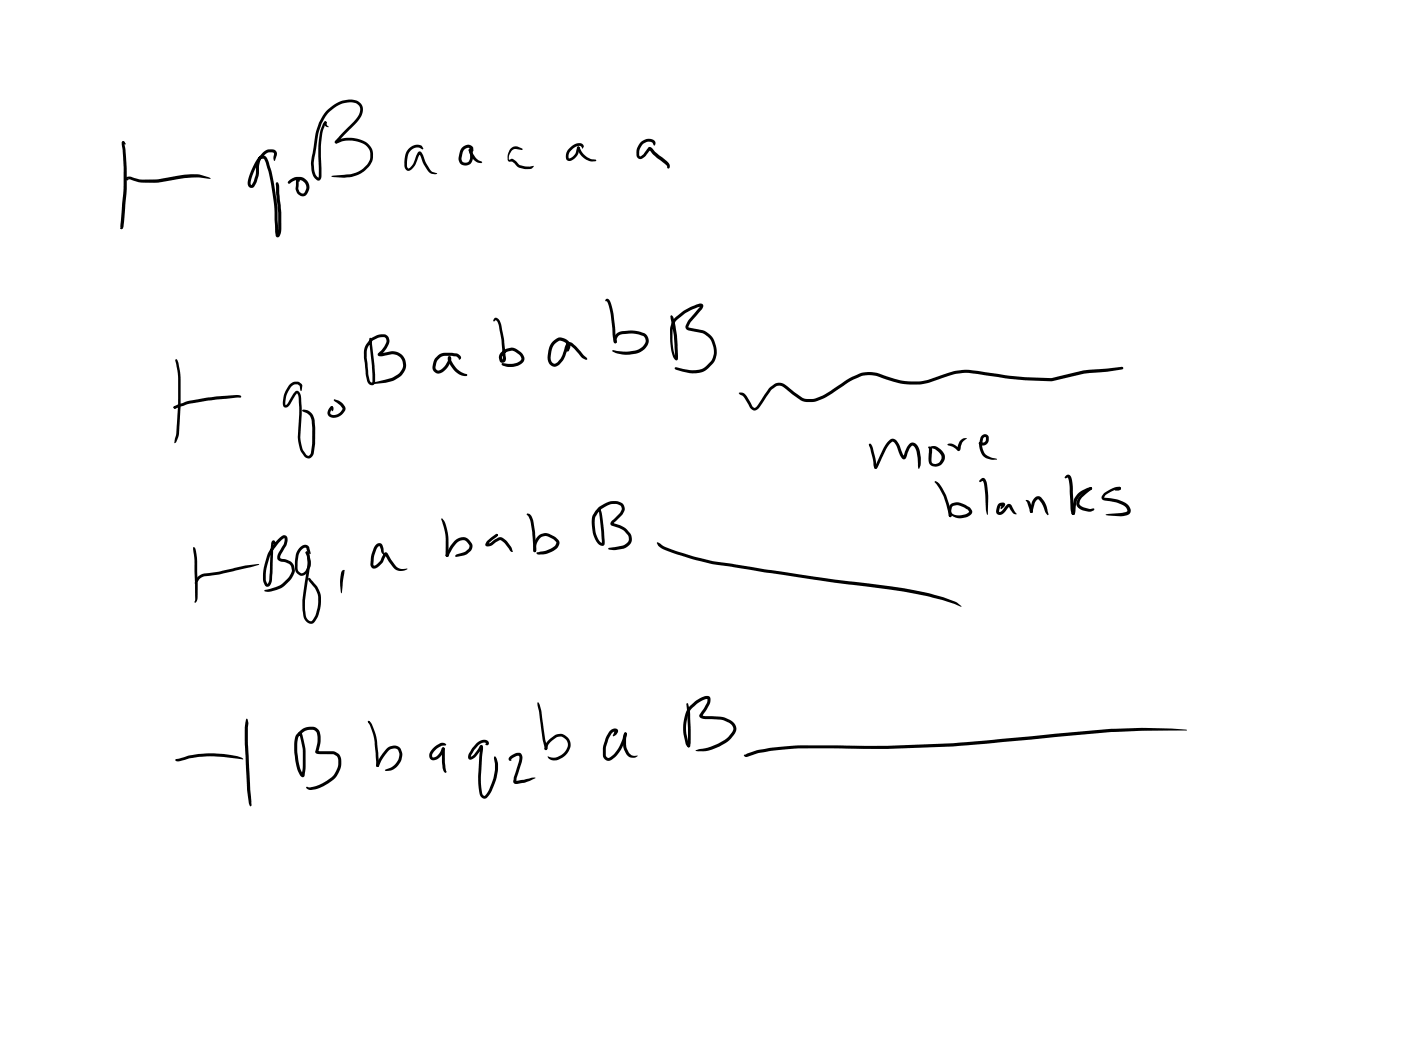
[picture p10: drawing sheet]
<svg xmlns="http://www.w3.org/2000/svg" width="108mm" height="81mm" viewBox="0 0 108 81" stroke-linecap="round" stroke-linejoin="round" font-family="sans-serif">
<g fill="#000">
<path d="M9.3 17.6v-.1l.1 .1v.1zM9.5 10.9l.1 .1-.1 .1-.1-.1zM9.4 10.9h.2l.1 .6 .1 2.9-.3 3-.1 .3-.1-.1v-.1l.2-3.1zM9.4 10.9h.2l.1 .2h-.3zM9.7 13.7h.5a6.6 6.6 0 0 0 3.4-.1 4.1 4.1 0 0 1 2.6 .1v.1a9.7 9.7 0 0 0-3.9 .2l-1.5 .1-.9-.3a.11 .11 0 0 1-.2 .1 .1 .1 0 0 1 0-.2zM20.2 11.8a.84 .84 0 0 1 1-.2l.1 .3-.2 .5v-.6h-.5a3.8 3.8 0 0 0-1.3 2.3l.1 .2 .2-.4 .1-.5v-.7l.3-.6 .2-.1h.2l.3 .5a19.8 19.8 0 0 1 .8 5.5v.1h-.2l.1-.5v-1.2l-.2-2.2 .2-.2 .1 .3 .2 2.1v1.2l-.1 .5a.21 .21 0 0 1-.3 .2 .21 .21 0 0 1-.1-.3v-.1a15.6 15.6 0 0 0-.8-5.6l-.1-.1h-.2l-.1 .2-.1 1.1-.3 .9-.2 .1-.2-.1a.6 .6 0 0 1 0-.7 4.3 4.3 0 0 1 1-1.9zM22.9 13.7l.2 .1-.1 .1-.2-.1zM22.2 14l.1-.1a1.03 1.03 0 0 1 1-.2 .8 .8 0 0 1 .5 .6 .8 .8 0 0 1-.4 .8h-.2a.62 .62 0 0 1-.4-.5v-.5a.26 .26 0 0 1 .2-.4v.8l.1 .3 .3 .1 .2-.5a.59 .59 0 0 0-.5-.5h-.4l-.4 .3-.1-.1zM25 9.4h.1v.1h-.1zM25.2 8.5a2.12 2.12 0 0 1 2.5-.6 .98 .98 0 0 1-.1 1.5l-1.6 1.6h-.2v-.2l1-1a1.99 1.99 0 0 0 1-1.4l-.2-.3a1.66 1.66 0 0 0-2.1 .4 3.5 3.5 0 0 0-1 1.9l-.2 1.5a2.67 2.67 0 0 0 0 1.6l.2 .2 .1-.2a13 13 0 0 1 .1-3.3l.2-.7 .2-.1h.1l-.2 .2a5.7 5.7 0 0 0-.3 2.8l.1 1.1a.29 .29 0 0 1-.2 .4 .29 .29 0 0 1-.4-.2l-.1-.2a2.92 2.92 0 0 1 0-1.7l.2-1.4a3.9 3.9 0 0 1 .9-1.9zM25 9.4h.2l.1 .4-.3-.1zM25.8 10.9l.2-.1a2.2 2.2 0 0 1 2.6 .7l.1 .2a1.3 1.3 0 0 1-.3 1.2 2.5 2.5 0 0 1-1.9 .8l-1-.1 1-.1a1.93 1.93 0 0 0 2-1.4 1.08 1.08 0 0 0-1-1.2l-.8-.1-.8 .3z"/>
<path d="M31.5 11.4l.3-.2h.4h.3l.1 .3-.5-.1-.4 .1a1.41 1.41 0 0 0-.3 1.4h.2l.2-.2 .3-.7a.29 .29 0 0 1 .3-.3l.8 1.4 .5 .3h-.4l-.2-.1-.5-.6-.3-.8h.1l-.2 .2a1.55 1.55 0 0 1-.6 1h-.3a1.57 1.57 0 0 1 .2-1.7zM36.2 11.5l.1 .1v.1l-.2-.1zM36.2 11.5h.1l.4 .7 .5 .3a.59 .59 0 0 1-.8-.2l-.2-.5zM35.6 11.4l.3-.2h.3l.2 .1 .1 .3-.1 .1-.3-.3-.3 .1-.2 .7 .1 .3h.3l.2-.1v-.5l-.1-.4h.2l.1 .2a.91 .91 0 0 1-.2 .9 .54 .54 0 0 1-.6 .1 .54 .54 0 0 1-.3-.6l.2-.5zM39.4 11.4l.4-.1 .5 .2-.1 .1-.5-.1-.2 .1-.3 .5v.2h.2a.54 .54 0 0 1 .5 .3l.2 .1 .3 .1h.7l-.2 .2h-.5l-.5-.1-.5-.5h.1h-.3l-.1-.4zM44.5 11.3l.2 .1-.1 .1-.1-.1zM44.5 11.3h.1a1.51 1.51 0 0 0 1.4 1.1h-.1a1.3 1.3 0 0 1-1.4-1zM43.9 11.4l.3-.3 .3-.1 .3 .1 .2 .2-.1 .2-.1-.2-.2-.1-.5 .3-.3 .3v.4l.5-.3 .2-.6 .2 .1-.3 .7-.4 .3h-.2a.58 .58 0 0 1 0-.9zM49.4 11v-.1a.8 .8 0 0 1 1-.1l.1 .3-.1 .1-.2-.2-.3-.1a.87 .87 0 0 0-.6 .9v.2h.1l.4-.5a.23 .23 0 0 1 .3-.2 .23 .23 0 0 1 .2 .2l1.1 .9 .2 .3a.13 .13 0 0 1-.1 .2 .13 .13 0 0 1-.1-.1l-1.1-.9-.3-.3 .1-.1-.4 .5-.3 .2h-.2l-.2-.2a1.19 1.19 0 0 1 .4-1zM13.4 31.3l.2 .1-.1 .1-.1-.1zM13.4 31.3l1.1-.4 1.5-.3 2.2-.2 .4 .2h-.1l-1.8 .2-2.1 .3-1.1 .4zM13.6 27.7h.1a7.6 7.6 0 0 1 .2 3.1l-.1 2.6-.2 .7h-.1l.2-2.7a10.9 10.9 0 0 0-.2-3.6z"/>
<path d="M13.4 31.3l.3 .1-.2 .1zM22.3 29.6l.4-.2h.4l.2 .3-.1 .4h-.1v-.4l-.2-.1-.3 .1a1.79 1.79 0 0 0-.6 1.5l.2-.1 .5-.8a.27 .27 0 0 1 .3-.2 .27 .27 0 0 1 .2 .4 13.6 13.6 0 0 1-.1 3.2 1.63 1.63 0 0 0 .6 1.4h.1l.1-.2a7.7 7.7 0 0 0 .1-2.4l-.1-.5-.6-.3v-.1a.9 .9 0 0 1 1 1 6.6 6.6 0 0 1-.2 2.5 .38 .38 0 0 1-.7 0l-.3-.5a11 11 0 0 1 0-3.2l-.1-.8-.1-.3-.7 1.1a.28 .28 0 0 1-.4-.1 .28 .28 0 0 1 0-.3 2.21 2.21 0 0 1 .5-1.4zM25.5 31.3h.1v.2h-.1zM25.5 31.3l.2 .1-.1 .3-.1-.2zM25.7 30.8h.1a1.07 1.07 0 0 1 .8 .6v.2l-.2 .3-.5 .3h-.3l-.2-.1-.2-.2 .1-.2a.38 .38 0 0 1 .3-.4l-.2 .5 .2 .2 .5-.1 .3-.4-.2-.3zM28.5 26.1h.1v.2l.3 2.6v.6l-.1 .2h-.2a.44 .44 0 0 1-.3-.4l-.3-1.8a1.48 1.48 0 0 1 1.7-1.7 .62 .62 0 0 1 .1 1l-.5 .6v-.2l.8-.1a1.03 1.03 0 0 1 1.2 .8 1.12 1.12 0 0 1-.5 1.2l-.5 .2-.6 .2-.9 .1-.1-.1 1.5-.4 .5-.3 .3-.4a.81 .81 0 0 0-.4-1l-.4-.1-.6 .1a.3 .3 0 0 1-.3 .1 .3 .3 0 0 1-.2-.2l.5-.5 .2-.5-.2-.3h-.4a1.18 1.18 0 0 0-.8 .7l-.1 .3v.6l.1 1.4 .1 .4 .2 .1v-1.3zM34 40v-.1a3.6 3.6 0 0 1 .6 2.6l-.1 .4-.2-.1a5.7 5.7 0 0 0-.3-2.8zM34.5 27.5h.2v.2a1.8 1.8 0 0 0 1.1 1.1h.2l-.1 .2a1.51 1.51 0 0 1-1.4-1.2zM33.7 27.4a1.34 1.34 0 0 1 1.2-.2l.5 .2a.16 .16 0 0 1 .1 .2 .16 .16 0 0 1-.2 .1l-.1-.2-.4-.1-.8 .1a.93 .93 0 0 0-.4 .9l.2 .2 .3-.2 .3-.3 .1-.5 .1 .1-.1-.1a.17 .17 0 0 1 .3-.1 .17 .17 0 0 1 0 .3l-.1 .2a1.45 1.45 0 0 1-.8 .8h-.3l-.2-.2a.99 .99 0 0 1 .3-1.2zM38.1 24.5a.35 .35 0 0 1 .5 .4l.2 1.2 .2 1.5-.1 .3a.24 .24 0 0 1-.4-.2 .74 .74 0 0 1 .7-.9 1.1 1.1 0 0 1 1.2 .9l-.1 .2a1.42 1.42 0 0 1-1.6 .3v-.2h.1a1.47 1.47 0 0 0 1.3-.2l.1-.2-.2-.2-.5-.4-.4 .1-.3 .2-.1 .2v.2l.1-.1-.2-1.4-.2-1.1-.2-.4-.1 .1-.1-.1zM40.6 39.6a.46 .46 0 0 1 .5 .6l.2 2a.21 .21 0 0 1 0 .2 .21 .21 0 0 1-.2 .1l-.2-2.3zM42.6 26.3a.73 .73 0 0 1 .9-.2 .73 .73 0 0 1 .4 .7l-.1 .3h-.1l-.1-.2h.1h-.1l.1-.4-.3-.2a.76 .76 0 0 0-.9 .8v.7l.1 .1 .2 .1 .4-.4 .5-1.1 .3-.1 .4 .3 .8 1-.4-.1-.9-1h-.1v.1a2.42 2.42 0 0 1-.7 1.4h-.1a.58 .58 0 0 1-.7 0 .58 .58 0 0 1-.1-.7 1.53 1.53 0 0 1 .4-1.1z"/>
<path d="M46.1 39.1a1.43 1.43 0 0 1 1.9-.2l.1 .4a1.98 1.98 0 0 1-.8 1 1.81 1.81 0 0 1 1.3 .9 .77 .77 0 0 1-.6 1.1l-.7 .1-.5-.1 1.2-.3a.53 .53 0 0 0 .4-.7l-.4-.5-.8-.3a.21 .21 0 0 1-.2-.1 .21 .21 0 0 1 .1-.3l.7-.6 .1-.3-.1-.3a1.52 1.52 0 0 0-1.9 .9 2.6 2.6 0 0 0 .3 1.9l.2 .1-.2-2.3v-.3a6.7 6.7 0 0 1 .4 2.5v.2a.29 .29 0 0 1-.3 .2 .29 .29 0 0 1-.3-.3 2.74 2.74 0 0 1-.3-2.1zM46.7 23.1a.32 .32 0 0 1 .4 .3l.2 .8 .2 2.2h-.2l-.1-.5a8.5 8.5 0 0 0-.4-2.5v-.2h-.2zM47.5 25.7l.4-.2h.8l.6 .1 .5 .2a.7 .7 0 0 1 .1 .9 1.39 1.39 0 0 1-.9 .6 2.07 2.07 0 0 1-1.8-.3 3.7 3.7 0 0 0 1.9 0l.4-.3 .2-.2v-.3l-.1-.3-.8-.2-.9 .1-.3 .2-.1 .4-.1 .1-.1-.2v-.2zM51.7 24.4v-.1l.2 .2 .2 1.3 .1 1.7-.1 .3a.94 .94 0 0 1-.4-1 3.2 3.2 0 0 1 .1-2.1l.9-.8 1-.4a.28 .28 0 0 1 .4 0 .28 .28 0 0 1-.1 .4l-.8 .9-.2 .4 1.4 .4a1.39 1.39 0 0 1 .7 .7 1.63 1.63 0 0 1-.2 1.7l-.3 .4a1.58 1.58 0 0 1-1.5 .4l-1-.3-.1-.1 .1-.1a3.3 3.3 0 0 0 2 .1l.7-.6a1.51 1.51 0 0 0 0-1.5l-.2-.3-.4-.3-1.2-.2-.2-.2 .2-.6 1-1.1-1.1 .5-.6 .4a1.18 1.18 0 0 0-.5 1 3.3 3.3 0 0 0 .3 2.1h-.1l-.1-1.7zM56.9 30.3a.56 .56 0 0 1 .7 .3l.4 .8h.1l.2-.1a5.8 5.8 0 0 1 1.4-1.7 .85 .85 0 0 1 1 .2l1.1 .9a2.25 2.25 0 0 0 2.2-.6l.8-.6a3.1 3.1 0 0 1 2.8-.8l1.3 .5a4.9 4.9 0 0 0 3.6-.3l.6-.2a4.8 4.8 0 0 1 2.8 0l3.1 .4h2a13.6 13.6 0 0 1 4.3-.7l1.2-.1 .1 .1-.1 .1-1.2 .1a15.4 15.4 0 0 0-4.3 .8l-2-.1-3.1-.4a4.7 4.7 0 0 0-2.7 0l-.6 .2a5.1 5.1 0 0 1-3.7 .3l-.6-.2a2.48 2.48 0 0 0-2.4 0l-.5 .3a9.4 9.4 0 0 1-2.5 1.4l-.7 .1-.4-.1-1.2-.9a.65 .65 0 0 0-.8-.2 6.2 6.2 0 0 0-1.3 1.6 .39 .39 0 0 1-.4 .2 .39 .39 0 0 1-.3-.2l-.5-.8zM66.9 34.3l.1-.1 .1 .1-.1 .1zM67 34.2l.1 .1-.1 .1zM67 34.2h.1l.2 .4 .3 1.4-.1 .1-.2-.1zM68.5 34a.46 .46 0 0 1 .5-.2 .46 .46 0 0 1 .3 .5l.4 .9h-.1l.1-.1a1.56 1.56 0 0 1 .5-1h.1a.47 .47 0 0 1 .4 .3 2.23 2.23 0 0 1 .1 1.7l-.1-.1-.1-1.2-.2-.4-.1-.1-.2 .2-.2 .5a.26 .26 0 0 1-.1 .3 .26 .26 0 0 1-.3 0l-.4-1-.3-.3-.5 .6-.7 1.4a.12 .12 0 0 1-.1 .1 .12 .12 0 0 1-.1-.1l.7-1.5zM71.6 34.4a.37 .37 0 0 1 .2 .6v.7l.3 .1 .3-.2 .1-.3v-.2l-.4-.5h-.4a.16 .16 0 0 1 0-.2 .16 .16 0 0 1 .2 0h.2l.3 .2a.73 .73 0 0 1 .1 1.2l-.5 .2-.4-.3-.1-.3 .1-.8-.1-.1zM72 37.1h.1l.2 .1a4.9 4.9 0 0 1 1 2.4 .12 .12 0 0 1 0 .2 .12 .12 0 0 1-.2-.1 5.3 5.3 0 0 0-.9-2.3zM73 34.2a.89 .89 0 0 1 .9 .4h-.1a.7 .7 0 0 1 .7-.8l-.4 .3-.1 .4a.2 .2 0 0 1-.1 .3 .2 .2 0 0 1-.3-.2l-.6-.3z"/>
<path d="M73.2 38.9l.1-.1a1.24 1.24 0 0 1 1.3 .2l.3 .4a.51 .51 0 0 1-.5 .5h-.3a.61 .61 0 0 1-.8-.4l.5 .2 .6-.1 .3-.2-.4-.3a1.01 1.01 0 0 0-.8-.1l-.2 .1v.6l-.1 .2a.88 .88 0 0 1 0-1zM75.6 36.9a.3 .3 0 0 1 .3 0 .3 .3 0 0 1 .1 .3l.1 1.1v1.4l-.1-.4-.2-2.2-.3 .1-.1-.1zM75.6 33.6l.3-.1 .3 .2a.46 .46 0 0 1-.2 .6 .46 .46 0 0 1-.6-.2l.5-.1 .1-.3-.2 .1a1.37 1.37 0 0 0 0 1.1l.3 .2 .7 .3h-.3l-.5-.1a1.28 1.28 0 0 1-.4-1.7zM76.9 38.8h.1a.23 .23 0 0 1 .3-.1 .23 .23 0 0 1 0 .4l-.1 .1h-.1l.1-.4 .1 .2h-.2l-.1 .4h.2l.4-.5 .2-.1 .1 .1 .4 .7-.3-.1-.2-.5-.5 .6-.2 .1-.2-.1-.1-.2zM79 38.5l.4 .2 .1 .8h-.1zM79.7 38.3l.3-.1 .2 .1a2.38 2.38 0 0 1 .6 1.3 .27 .27 0 0 1-.3-.3l-.2-.5-.3-.3-.3 .2-.1 .8h-.2l.1-.8zM82.1 36.6a.3 .3 0 0 1 .4 0 .3 .3 0 0 1 .1 .4l.1 2.2 .1 .4-.1 .1-.1-.1-.1-.4-.1-2.2-.1-.2-.2 .1-.1-.1zM83 38.1l.8-.5h.3v.1l-.2 .1a1.29 1.29 0 0 0-1 1.2v.5a.14 .14 0 0 1-.1 .1 .14 .14 0 0 1-.2 0l.1-1.1zM84 37.6h.1v.1h-.2zM83.2 38.2l.8-.7 .1 .1v.1l-.8 .7-.1 .4 .3 .3 .5 .1h.2l.1 .1-.3 .1-.6-.1a.54 .54 0 0 1-.5-.5zM85.9 37.7l.4-.2 .1 .1-.2 .2h-.3zM85 38h.1a1.41 1.41 0 0 1 1.2-.5v.2h-.1a1.46 1.46 0 0 0-1 .5l-.1 .1 1.1 .2a1.06 1.06 0 0 1 .9 .8v.3l-.3 .1a3.3 3.3 0 0 1-1.6 0v-.1h.2l1.1-.1 .4-.2-.2-.2-.2-.2-.5-.2-.8-.1a.29 .29 0 0 1-.3-.2 .29 .29 0 0 1 .1-.4z"/>
<path d="M13.5 58.5l.7-.2a6.7 6.7 0 0 1 2.3-.2l1.8 .2 .4 .2-2.7-.2-1.4 .1-.8 .3-.2-.1zM13.5 58.5h.2l-.1 .1zM14.9 42.1l.2 .2 .1 .8v3.2a.09 .09 0 0 1-.1 .1 .09 .09 0 0 1-.1-.1zM15.2 44.4l.5-.2 1.2-.2 2-.4 1.1-.1-3.1 .8-1.2 .1-.3 .2-.4 .4v-.1zM19 55.4l.1 .3v1.6l.3 4.8a.16 .16 0 0 1-.2-.1 .16 .16 0 0 1 0-.2l-.2-.9-.1-3.6v-1.3zM21 41.7h.2v.3l-.2-.2h.1l-.1 2.9-.2 .4-.2 .1a.51 .51 0 0 1-.3-.6 3.6 3.6 0 0 1 1.6-3.4l.2 .2 .1 .3-.1 .3-.5 .8v.2l.1 .1a.95 .95 0 0 1 1 .5v.4l-.1 .3a2.2 2.2 0 0 1-2.2 1.3v-.1l.2-.1a2.34 2.34 0 0 0 1.6-.9l.3-.5-.1-.4-.3-.2-.6-.2a.43 .43 0 0 1 0-.7l.4-.6v-.4l-.4 .3a3.6 3.6 0 0 0-.9 3.2l.1-.3 .1-2.3zM23 56.4l.2 .1-.1 .1zM23 56.4a.94 .94 0 0 1 .8-.4 .94 .94 0 0 1 .9 .5 2.59 2.59 0 0 1-.2 1.5v-.1h1.2a.7 .7 0 0 1 .6 .7 2.03 2.03 0 0 1-1.3 2 1.34 1.34 0 0 1-1.3 .2l-.1-.1v-.1l.3 .1a2.67 2.67 0 0 0 2.1-1.6l.1-.6a.47 .47 0 0 0-.4-.4h-1a.28 .28 0 0 1-.3 0 .28 .28 0 0 1-.1-.3l.2-.6v-.5l-.1-.3-.3-.2a1.08 1.08 0 0 0-1.2 1.2 4 4 0 0 0 .4 2.3h-.1l.1-.2a6.1 6.1 0 0 0-.2-2.8l-.1-.2 .1-.1 .2 .2a7.1 7.1 0 0 1 .2 3.2l-.1 .1-.2-.1a4.4 4.4 0 0 1-.4-3.1zM23.6 42.5a.35 .35 0 0 1 .3 .5v.5a15.9 15.9 0 0 0-.4 3.6l.2 .6 .2 .2 .2-.1a2.81 2.81 0 0 0 .4-2l-.2-.5-.4-.4a.24 .24 0 0 1-.1-.1 .24 .24 0 0 1 0-.3l.1 .1a2.24 2.24 0 0 1 .8 2.3l-.2 .6-.3 .4a.55 .55 0 0 1-.6 .1 .55 .55 0 0 1-.2-.6l-.1-.3a17 17 0 0 1 .4-3.7zM23.1 42.2l.3-.2h.3l.1 .2 .1 .5h-.1l-.3-.5-.3 .2a2.14 2.14 0 0 0-.2 1.6l.2 .2 .4-.3a1.12 1.12 0 0 0 0-1.1l-.1-.2 .1-.1 .2 .3a1.19 1.19 0 0 1-.4 1.5l-.3 .1a.62 .62 0 0 1-.4-.6 1.84 1.84 0 0 1 .4-1.6zM26.4 44h.2l-.3 1.7-.1-1zM28.4 55.6l.1 .1z"/>
<path d="M28.3 55.6l.1-.1 .1 .2zM28.3 55.6h.2a3.5 3.5 0 0 1 .6 1.8l.1 1.7a.23 .23 0 0 1-.2-.2 .23 .23 0 0 1 0-.2l-.1-1.3a3.8 3.8 0 0 0-.5-1.7zM29.8 57.7a.68 .68 0 0 1 1.1 .1v.1a1.24 1.24 0 0 1-.8 1.5h-.5l.8-.5 .3-.4 .1-.3-.2-.5h-.4a1.53 1.53 0 0 0-.8 1l-.2 .4h-.2l.2-.6zM29 58.9h.1l.1 .2h-.2zM29 42l.2-.1h.2l.2 .8a.21 .21 0 0 1-.2-.1 .21 .21 0 0 1 0-.2l-.2-.3-.4 .7v.8l.5-.4 .2-.5a.18 .18 0 0 1 .2-.1 .18 .18 0 0 1 .2 .1l.6 .9a.91 .91 0 0 0 .9 .2 .81 .81 0 0 1-1.1-.1l-.6-.9h.1l-.2 .2a1.23 1.23 0 0 1-.8 .8h-.1l-.1-.2v-.6l.2-.7zM34.1 57.6h.1l.1 .1 .1 1.6a.12 .12 0 0 1 0 .2 .12 .12 0 0 1-.1 .1 .12 .12 0 0 1-.1-.2l-.1-.7zM33.4 57.6l.5-.3h.4l.1 .1h-.1l-.3 .1-.5 .3-.2 .3v.2h.3l.4-.4a.18 .18 0 0 1 0-.2 .18 .18 0 0 1 .3 0l-.1 .3a.7 .7 0 0 1-1 .5l-.1-.1a.65 .65 0 0 1 .3-.8zM35 41.7l.3-.2a.7 .7 0 0 1 .9 .1 .7 .7 0 0 1 0 .9l-.4 .3-.7 .1v-.2l.7-.2 .3-.2 .1-.2-.1-.2-.2-.2-.2-.1-.5 .2-.5 .8a.25 .25 0 0 1-.3 .3l.1-.4zM36.7 57.3l.1-.1a.5 .5 0 0 1 .4-.2 .5 .5 0 0 1 .5 .3l-.2 .1-.1-.1h.1l-.2-.1-.4 .2-.4 .4-.3 .5 .3-.1 .4-.6a.18 .18 0 0 1 .2-.2 .18 .18 0 0 1 .1 .3l-.1 2.1a2.36 2.36 0 0 0 .1 1.5h.2a3.6 3.6 0 0 0 .7-2.9v-.1h.1a3.2 3.2 0 0 1-.5 2.9l-.2 .3h-.2a.5 .5 0 0 1-.4-.4l-.1-1.3 .1-1.4 .1-.8h.2l-.6 .8a.28 .28 0 0 1-.3 .2 .28 .28 0 0 1-.2-.2v-.3zM38.2 41.2h.1l.1 .1h-.1zM37.5 41.7l.8-.6v.2l-.6 .5-.1 .2-.1-.1 .3-.1 .6-.4h.2l.5 .3 .4 .8h-.2l-.4-.6-.3-.3-.7 .4a.27 .27 0 0 1-.3 .1 .27 .27 0 0 1-.2-.2zM39.3 58.3a.66 .66 0 0 1 .9-.2v.5l-.5 1.6 1.3-.3h.3l-.9 .4-.6 .1a.22 .22 0 0 1-.2-.1 .22 .22 0 0 1 0-.2l.4-1.5v-.4l-.2 .1-.4 .2a.12 .12 0 0 1-.2 .1 .12 .12 0 0 1 0-.2z"/>
<path d="M41.5 41.3a.82 .82 0 0 1 1-.1l.5 .4 .1 .4a.88 .88 0 0 1-.6 .5l-.4 .2h-.5a.14 .14 0 0 1-.2 .1 .14 .14 0 0 1 0-.2l1-.3 .4-.3 .1-.2-.2-.2-.7-.3a.82 .82 0 0 0-.7 .8v.3l-.1 .2-.1-.2v-.4zM41.4 54.2l.1-.1 .1 .1 .1 .6 .5 2.8-.1 .2-.1-.1-.2-.7zM42.3 57a.93 .93 0 0 1 1.4-.2l.2 .2a1.05 1.05 0 0 1-.6 1.4l-.2 .1a.56 .56 0 0 1-.9-.2l.6 .1 .4-.2a.86 .86 0 0 0 .5-1l-.1-.2a.55 .55 0 0 0-.8-.1l-.5 .4-.2 .5-.1-.1v-.3zM42 57.6l.2 .1-.1 .1-.1-.1zM47 56.3l.3-.2 .3 .1a.32 .32 0 0 1-.2 .5h-.1h-.1l.2-.4v.1l-.2 .1-.2 .3-.3 .7v.7l.1 .2h.2a2.59 2.59 0 0 0 1-1.6l.1-.3h.2v.1a2.98 2.98 0 0 1-1.3 2h-.3l-.2-.4v-.7l.2-.7zM48.1 56.5l.1-.1 .1 .2-.1 .1zM48.1 56.5h.2v.1a1.62 1.62 0 0 0 .1 1.4 .61 .61 0 0 0 .7 .2 .59 .59 0 0 1-.9-.1 1.84 1.84 0 0 1-.1-1.6zM50.7 41.8l.5 .3 .9 .3 2.8 .8 10.5 1.6a42.8 42.8 0 0 1 5.7 .8l1.6 .4 .9 .3 .5 .4-2.5-.7-2-.4-5.3-.7-9.4-1.4-1.5-.4-2.1-.7-.6-.3-.1-.2zM52.9 54.2h.1l.2 .6v2.4a.22 .22 0 0 1-.2 .4v-1.5zM53.2 54.4l.4-.4a1.3 1.3 0 0 1 1-.4 .47 .47 0 0 1 0 .7l-.5 .9v-.1l1.4 .1 .6 .2a.75 .75 0 0 1 .5 1.2 3.3 3.3 0 0 1-3 1.3v-.1h.1a4.1 4.1 0 0 0 2.7-1.3 .52 .52 0 0 0-.4-.9l-.5-.1-1-.1a.43 .43 0 0 1-.6-.3l.6-.9v-.3l-.4 .1-.6 .4a2.3 2.3 0 0 0-.6 2.4l.2 .8h-.1l-.2-.3a3.7 3.7 0 0 1 0-2.3zM53 57.4h.1v.2h-.1zM57.3 58.2l1.1-.4a19.3 19.3 0 0 1 4.2-.4h2.3a88.6 88.6 0 0 0 8.6-.1l12.5-1.1a31.2 31.2 0 0 1 5.5 0l-5.9 .2-12 1.1a88.4 88.4 0 0 1-8.5 .2 28 28 0 0 0-6 .2l-.7 .1-.9 .3z"/>
<circle cx="23" cy="13.9" r=".14"/>
<circle cx="79.5" cy="39.4" r=".11"/>
<circle cx="82.7" cy="39.6" r=".12"/>
<circle cx="86.3" cy="37.6" r=".12"/>
<circle cx="34.2" cy="57.7" r=".11"/>
<circle cx="34.5" cy="42.8" r=".12"/>
</g>
</svg>
